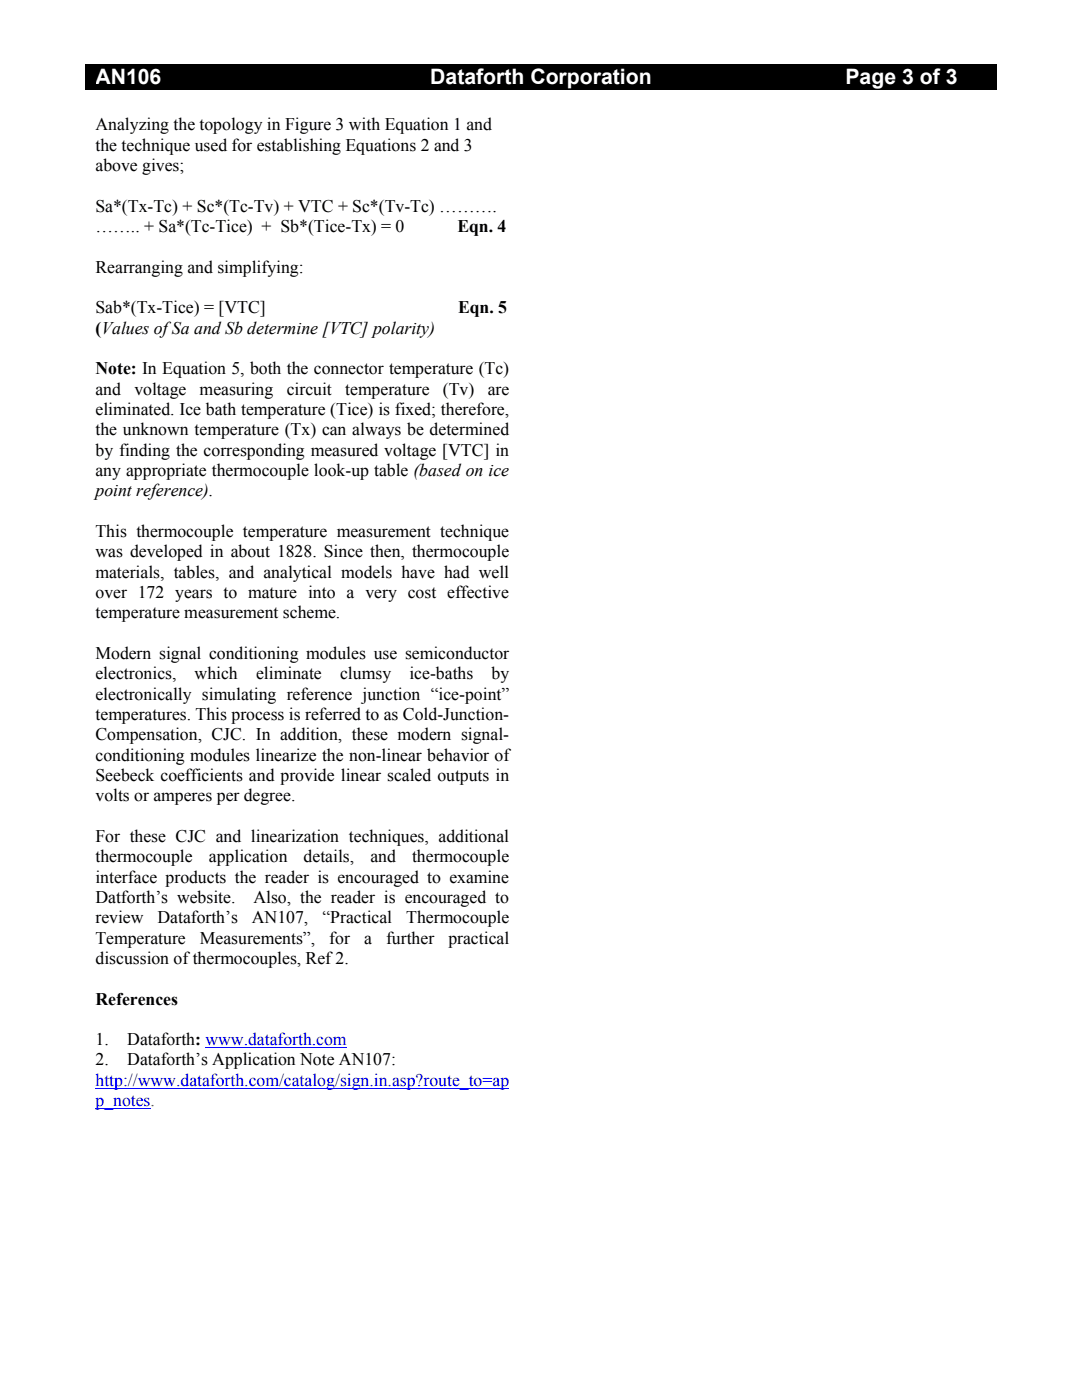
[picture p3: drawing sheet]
<svg xmlns="http://www.w3.org/2000/svg" width="216mm" height="279mm" viewBox="0 0 216 279" stroke-linecap="round" stroke-linejoin="round" font-family="sans-serif">
<defs><g id="words">
<g font-size="4.2" fill="#fff">
<text x="19" y="16.8">AN106</text>
<text x="85.9" y="16.8">Dataforth Corporation</text>
<text x="168.7" y="16.8">Page 3 of 3</text>
</g>
<g font-size="3.5">
<text x="19" y="26">Analyzing the topology in Figure 3 with Equation 1 and</text>
<text x="19" y="30.1">the technique used for establishing Equations 2 and 3</text>
<text x="19" y="34.1">above gives;</text>
<text x="19" y="42.2">Sa*(Tx-Tc) + Sc*(Tc-Tv) + VTC + Sc*(Tv-Tc) ÖÖÖ.</text>
<text x="19" y="46.3">ÖÖ.. + Sa*(Tc-Tice) + Sb*(Tice-Tx) = 0</text>
<text x="91.3" y="46.3">Eqn. 4</text>
<text x="19" y="54.4">Rearranging and simplifying:</text>
<text x="19" y="62.5">Sab*(Tx-Tice) = [VTC]</text>
<text x="91.4" y="62.5">Eqn. 5</text>
<text x="19" y="66.6">(Values of Sa and Sb determine [VTC] polarity)</text>
<text x="19" y="74.7">Note: In Equation 5, both the connector temperature (Tc)</text>
<text x="19" y="78.8">and</text>
<text x="19" y="82.8">eliminated. Ice bath temperature (Tice) is fixed; therefore,</text>
<text x="26.8" y="78.8">voltage</text>
<text x="39.8" y="78.8">measuring</text>
<text x="57.2" y="78.8">circuit</text>
<text x="68.9" y="78.8">temperature</text>
<text x="88.4" y="78.8">(Tv)</text>
<text x="97.3" y="78.8">are</text>
<text x="19" y="86.9">the unknown temperature (Tx) can always be determined</text>
<text x="19" y="90.9">by finding the corresponding measured voltage [VTC] in</text>
<text x="19" y="95">any appropriate thermocouple look-up table (based on ice</text>
<text x="19" y="99">point reference).</text>
<text x="19" y="107.2">This thermocouple temperature measurement technique</text>
<text x="19" y="111.2">was developed in about 1828. Since then, thermocouple</text>
<text x="19" y="115.3">materials, tables, and analytical models have had well</text>
<text x="19" y="119.3">over 172 years to mature into a very cost effective</text>
<text x="19" y="123.4">temperature measurement scheme.</text>
<text x="19" y="131.5">Modern signal conditioning modules use semiconductor</text>
<text x="19" y="135.6">electronics,</text>
<text x="38.8" y="135.6">which</text>
<text x="51.1" y="135.6">eliminate</text>
<text x="67.9" y="135.6">clumsy</text>
<text x="81.7" y="135.6">ice-baths</text>
<text x="98.1" y="135.6">by</text>
<text x="19" y="139.6">electronically simulating reference junction ìice-pointî</text>
<text x="19" y="143.7">temperatures. This process is referred to as Cold-Junction-</text>
<text x="19" y="147.7">Compensation, CJC. In addition, these modern signal-</text>
<text x="19" y="151.8">conditioning modules linearize the non-linear behavior of</text>
<text x="19" y="155.8">Seebeck coefficients and provide linear scaled outputs in</text>
<text x="19" y="159.9">volts or amperes per degree.</text>
<text x="19" y="168">For these CJC and linearization techniques, additional</text>
<text x="19" y="172.1">thermocouple</text>
<text x="41.7" y="172.1">application</text>
<text x="60.6" y="172.1">details,</text>
<text x="73.9" y="172.1">and</text>
<text x="82.2" y="172.1">thermocouple</text>
<text x="19" y="176.1">interface products the reader is encouraged to examine</text>
<text x="19" y="180.2">Datforthís website.</text>
<text x="19" y="184.2">review</text>
<text x="31.4" y="184.2">Dataforthís</text>
<text x="50.3" y="184.2">AN107,</text>
<text x="50.6" y="180.2">Also, the reader is encouraged to</text>
<text x="64.3" y="184.2">ìPractical</text>
<text x="81.1" y="184.2">Thermocouple</text>
<text x="19" y="188.3">Temperature</text>
<text x="39.9" y="188.3">Measurementsî,</text>
<text x="65.7" y="188.3">for</text>
<text x="72.6" y="188.3">a</text>
<text x="77" y="188.3">further</text>
<text x="89.5" y="188.3">practical</text>
<text x="19" y="192.3">discussion of thermocouples, Ref 2.</text>
<text x="19" y="200.5">References</text>
<text x="19" y="208.6">1.</text>
<text x="25.4" y="208.6">Dataforth: www.dataforth.com</text>
<text x="19.1" y="212.6">2.</text>
<text x="25.4" y="212.6">Dataforthís Application Note AN107:</text>
</g>
<g font-size="3.5" fill="#00f">
<text x="19" y="220.7">p_notes.</text>
<text x="19.1" y="216.7">http://www.dataforth.com/catalog/sign.in.asp?route_to=ap</text>
</g>
</g></defs>
<path d="M17.2 12.9h1.8v4.8h-1.8zM19 12.9h56.8v4.8h-56.8zM75.8 12.9h1.8v4.8h-1.8zM77.8 12.9h1.8v4.8h-1.8zM79.6 12.9h56.7v4.8h-56.7zM136.3 12.9h1.8v4.8h-1.8zM138.3 12.9h1.8v4.8h-1.8zM140.1 12.9h56.7v4.8h-56.7zM196.8 12.9h1.9v4.8h-1.9z" fill="#000"/>
<path d="M17.1 12.8h181.7M17.1 12.9v5M17.2 17.8h60.4M77.7 12.9v5M77.8 17.8h60.3M138.2 12.9v5M138.3 17.8h60.4M198.8 12.9v5" fill="none" stroke="#000" stroke-width=".2"/>
<path d="M19 217.1h82.6M41 209h28.2M19 221.2h11" fill="none" stroke="#00f" stroke-width=".2"/>
<use href="#words"/>
</svg>
